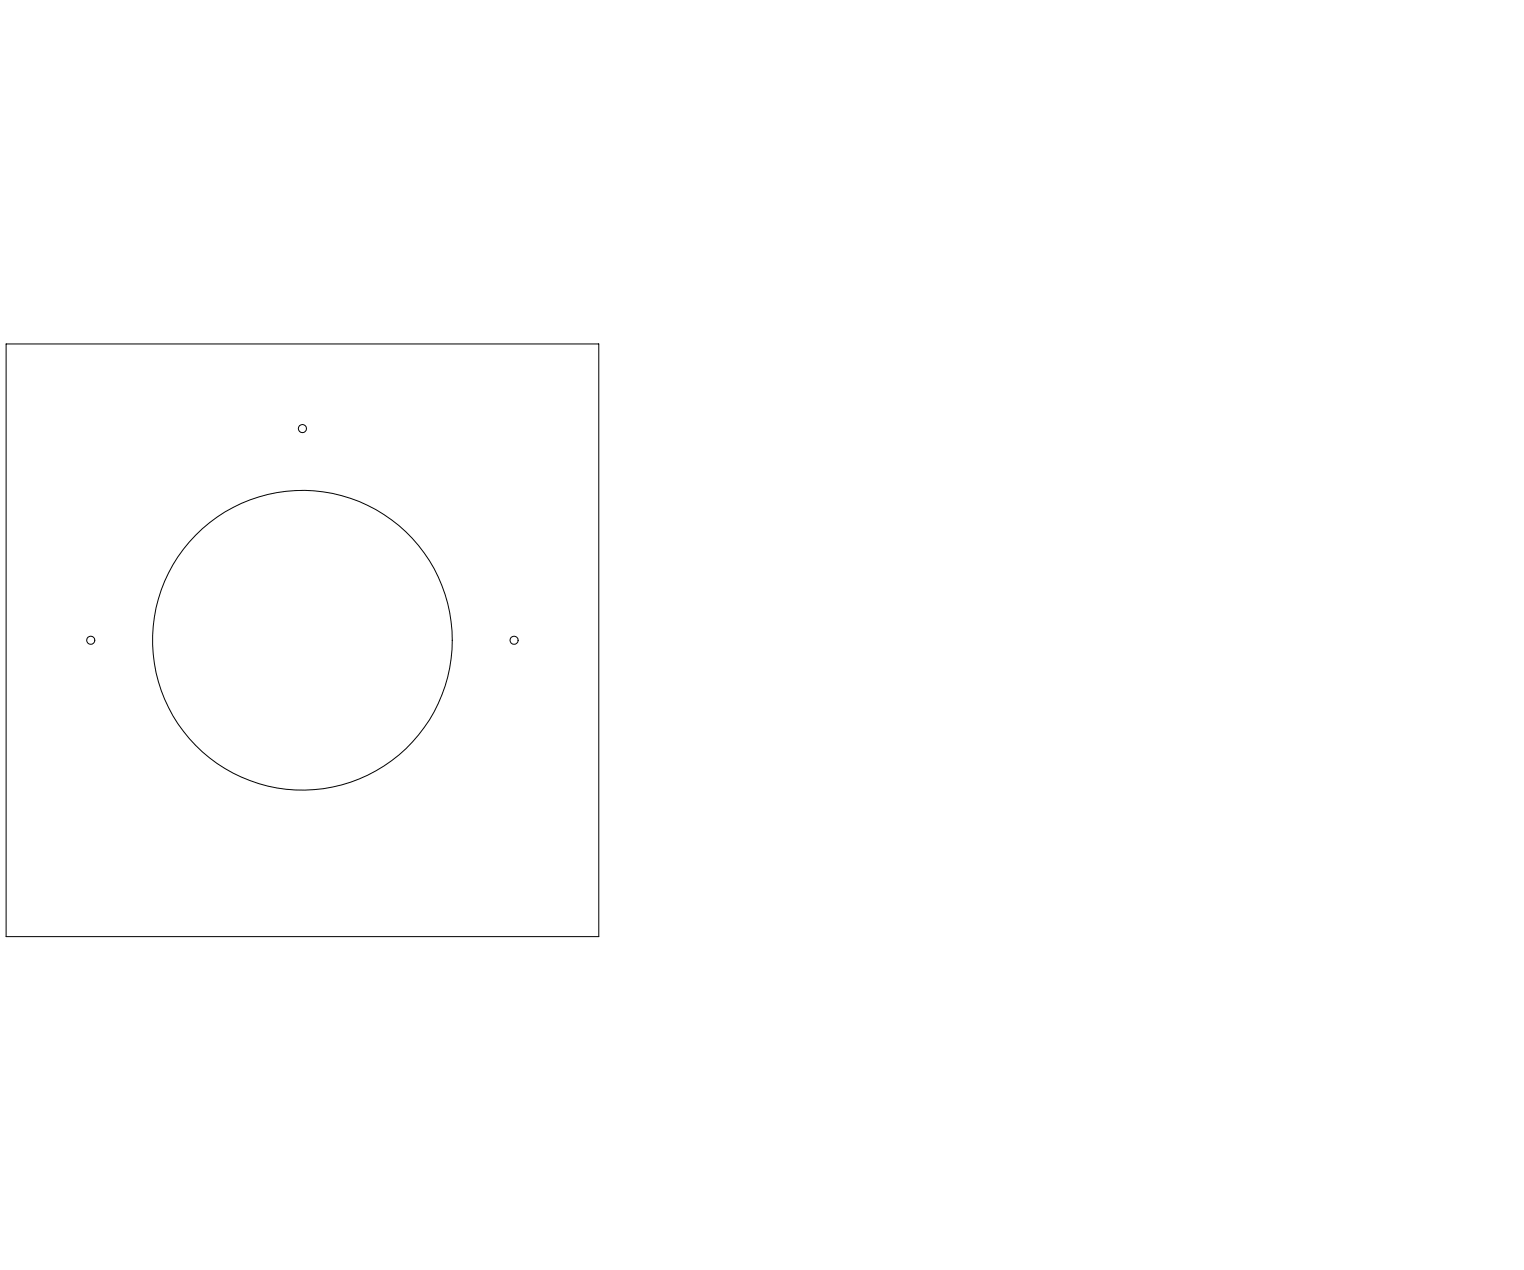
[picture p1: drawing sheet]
<svg xmlns="http://www.w3.org/2000/svg" width="457mm" height="381mm" viewBox="0 0 457 381" stroke-linecap="round" stroke-linejoin="round" font-family="sans-serif">
<g fill="none" stroke="#000" stroke-width=".3">
<path d="M1.8 103.2h177.8v177.8h-177.8z"/>
<circle cx="90.7" cy="128.6" r="1.21"/>
<circle cx="27.2" cy="192.1" r="1.21"/>
<circle cx="90.7" cy="192.1" r="45"/>
<circle cx="154.2" cy="192.1" r="1.21"/>
</g>
</svg>
